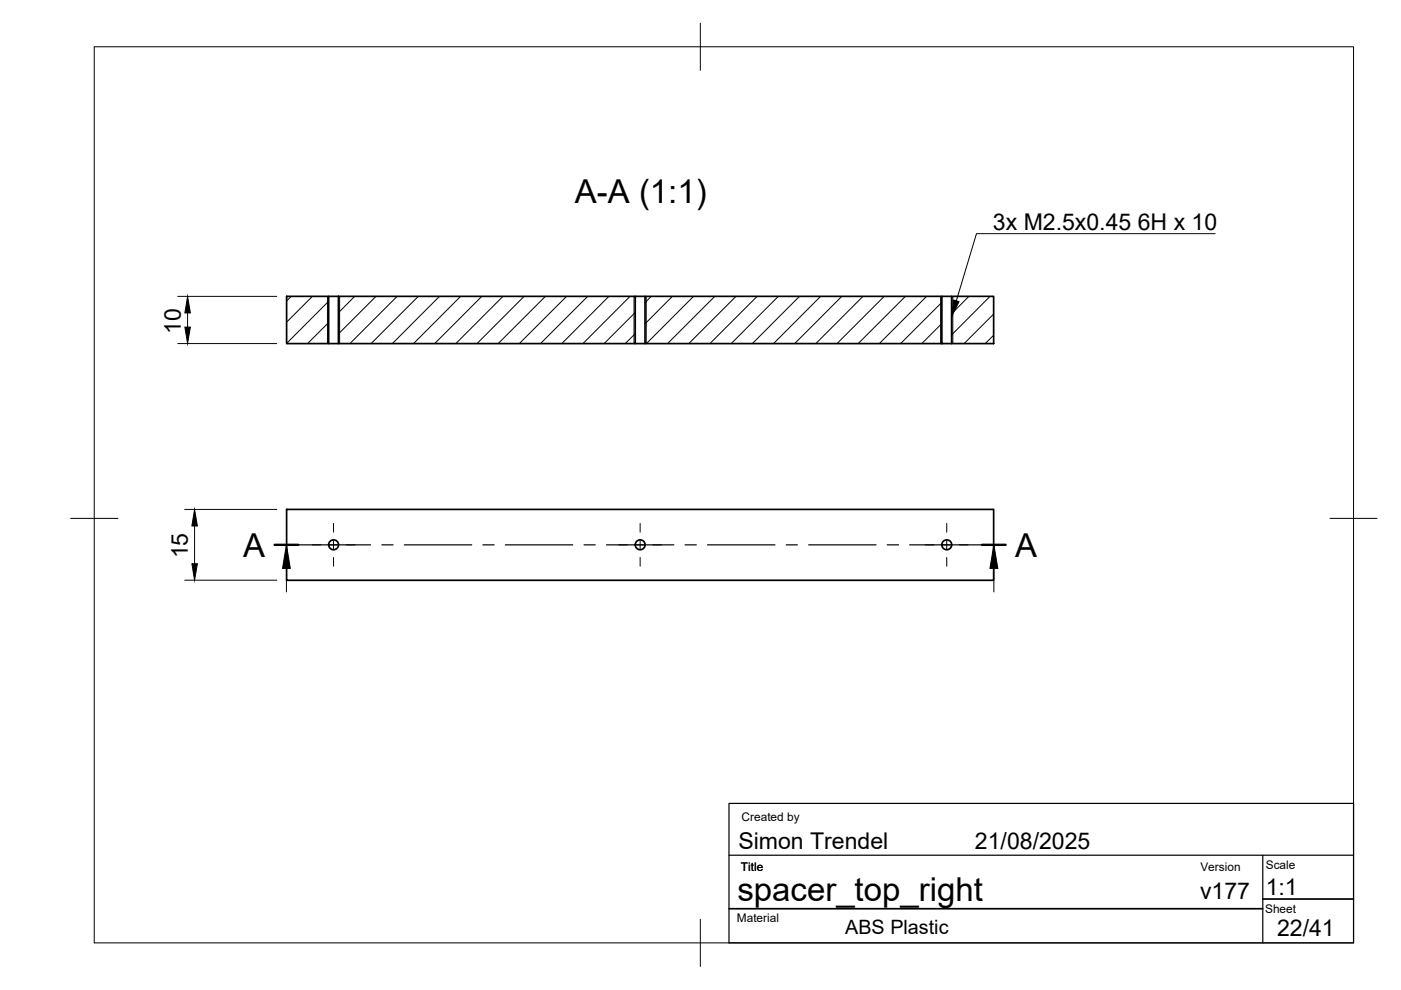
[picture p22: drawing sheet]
<svg xmlns="http://www.w3.org/2000/svg" width="297mm" height="210mm" viewBox="0 0 297 210" stroke-linecap="round" stroke-linejoin="round" font-family="sans-serif">
<defs><g id="words">
<g font-size="7">
<text x="121.9" y="43.1">A-A (1:1)</text>
<text x="51.6" y="118">A</text>
<text x="215.2" y="118">A</text>
<text x="156.4" y="191.1">spacer_top_right</text>
</g>
<g font-size="4.9">
<text x="210.5" y="48.8">3x M2.5x0.45</text>
<text x="241.2" y="48.8">6H x 10</text>
<text x="38.3" y="70.7" transform="rotate(-90 38.3 70.7)">10</text>
<text x="39.8" y="118.4" transform="rotate(-90 39.8 118.4)">15</text>
<text x="156.5" y="180">Simon Trendel</text>
<text x="206.7" y="180">21/08/2025</text>
<text x="254.4" y="190.6">v177</text>
<text x="268.4" y="189.7">1:1</text>
<text x="270.8" y="198.4">22/41</text>
</g>
<text font-size="4.2" x="179.2" y="198">ABS Plastic</text>
<g font-size="2.5">
<text x="157.2" y="174.2">Created by</text>
<text x="157.1" y="184.6">Title</text>
<text x="254.5" y="184.6">Version</text>
<text x="268.4" y="184.3">Scale</text>
<text x="156.2" y="195.5">Material</text>
<text x="268.2" y="193.5">Sheet</text>
</g>
</g></defs>
<!-- layer: Visible -->
<g fill="none" stroke="#000" stroke-width=".36">
<path d="M60.8 62.8h8.9v10h-8.9zM69.7 62.8h2.1M69.7 72.8h2.1M71.8 62.8h62.9v10h-62.9zM134.7 62.8h2.1M134.7 72.8h2.1M199.7 72.8h-62.9v-10h62.9v10h2.1M199.7 62.8h2.1M201.8 62.8h8.9v10h-8.9zM60.8 108h149.9v15h-149.9z"/>
<circle cx="70.7" cy="115.5" r="1.05"/>
<circle cx="135.7" cy="115.5" r="1.05"/>
<circle cx="200.7" cy="115.5" r="1.05"/>
</g>
<!-- layer: Visible Narrow -->
<path d="M69.4 62.8v10M72 62.8v10M134.4 62.8v10M137 62.8v10M199.4 62.8v10M202 62.8v10" fill="none" stroke="#000" stroke-width=".21"/>
<!-- layer: BORDER -->
<path d="M20 9.9h267v190h-267zM148.5 4.9v10M15 109.9h10M282 109.9h10M148.5 194.9v10" fill="none" stroke="#000" stroke-width=".21"/>
<!-- layer: TITLEBLOCK -->
<path d="M154.6 170.3h132.4v29.6h-132.4zM154.6 181.3h132.4M267.7 181.3v18.6" fill="none" stroke="#000" stroke-width=".25"/>
<path d="M154.6 192.7h113.1M267.7 190.6h19.3" fill="none" stroke="#000" stroke-width=".36"/>
<!-- layer: Hatching -->
<g fill="none" stroke="#000" stroke-width=".21">
<path d="M61.7 62.8l-.9 1M66.2 62.8l-5.4 5.5M69.7 63.9l-8.9 8.9M69.7 68.4l-4.5 4.4M75.2 62.8l-3.4 3.5M79.7 62.8l-7.9 8M84.2 62.8l-10 10M88.7 62.8l-10 10M93.2 62.8l-10 10M97.7 62.8l-10 10M102.2 62.8l-10 10M106.6 62.8l-10 10"/>
<path d="M111.1 62.8l-10 10M115.6 62.8l-10 10M120.1 62.8l-10 10M124.6 62.8l-10 10M129.1 62.8l-10 10M133.6 62.8l-10 10M134.7 66.2l-6.6 6.6M134.7 70.7l-2.1 2.1M138.1 62.8l-1.3 1.4M142.6 62.8l-5.8 5.9M147 62.8l-9.9 10M151.6 62.8l-10.1 10"/>
<path d="M156 62.8l-10 10M160.5 62.8l-10 10M165 62.8l-10 10M169.5 62.8l-10 10M174 62.8l-10 10M178.5 62.8l-10 10M183 62.8l-10 10M187.5 62.8l-10 10M192 62.8l-10.1 10M196.4 62.8l-10 10M199.7 64.1l-8.8 8.7M199.7 68.6l-4.3 4.2"/>
<path d="M205.4 62.8l-3.6 3.7M209.9 62.8l-8.1 8.2M210.7 66.6l-6.3 6.2M210.7 71.1l-1.8 1.7"/>
</g>
<!-- layer: Section Lines -->
<path d="M58.2 115.5h5M208.2 115.5h5" fill="none" stroke="#000" stroke-width=".51"/>
<g fill="none" stroke="#000" stroke-width=".25">
<path d="M63.2 115.5h15.4M81 115.5h2.3M85.7 115.5h14.3M102.4 115.5h2.4M107.1 115.5h14.3M123.8 115.5h2.4M128.6 115.5h14.3M145.2 115.5h2.4M150 115.5h14.3M166.7 115.5h2.4M171.4 115.5h14.3M188.1 115.5h2.4"/>
<path d="M192.9 115.5h15.3"/>
</g>
<path d="M60.7 120.5v5M210.7 120.5v5" fill="none" stroke="#000" stroke-width=".21"/>
<path d="M60.7 115.5l.9 5h-1.7zM210.7 115.5l.9 5h-1.7z" fill="#000" stroke="#000" stroke-width=".21"/>
<!-- layer: FD_Dimensions -->
<path d="M37.7 62.8h21M37.7 72.8h21M39.8 66.4v3M39.2 108h19.5M41.3 111.5v8M39.2 123h19.5" fill="none" stroke="#000" stroke-width=".21"/>
<path d="M39.8 62.8l.6 3.6h-1.2zM39.2 69.4h1.2l-.6 3.4zM41.3 108l.5 3.5h-1.1zM40.7 119.5h1.1l-.5 3.5z" fill="#000" stroke="#000" stroke-width=".21"/>
<!-- layer: Smart Centers -->
<g fill="none" stroke="#000" stroke-width=".21">
<path d="M66.2 115.5h1.9M69.8 115.5h1.8M70.7 111v1.8M70.7 114.6v1.8M70.7 118.2v1.9M73.4 115.5h1.9M131.2 115.5h1.9M134.8 115.5h1.8M135.7 111v1.8M135.7 114.6v1.8M135.7 118.2v1.9M138.4 115.5h1.9"/>
<path d="M196.2 115.5h1.8M199.8 115.5h1.8M200.7 111v1.8M200.7 114.6v1.8M200.7 118.2v1.9M203.4 115.5h1.9"/>
</g>
<!-- layer: Hole Notes -->
<path d="M202.2 63.6l1.1 .4-1.5 3.1z" fill="#000" stroke="#000" stroke-width=".21"/>
<path d="M257.6 49.5h-50.6l-4.2 14.3" fill="none" stroke="#000" stroke-width=".21"/>
<use href="#words"/>
</svg>
